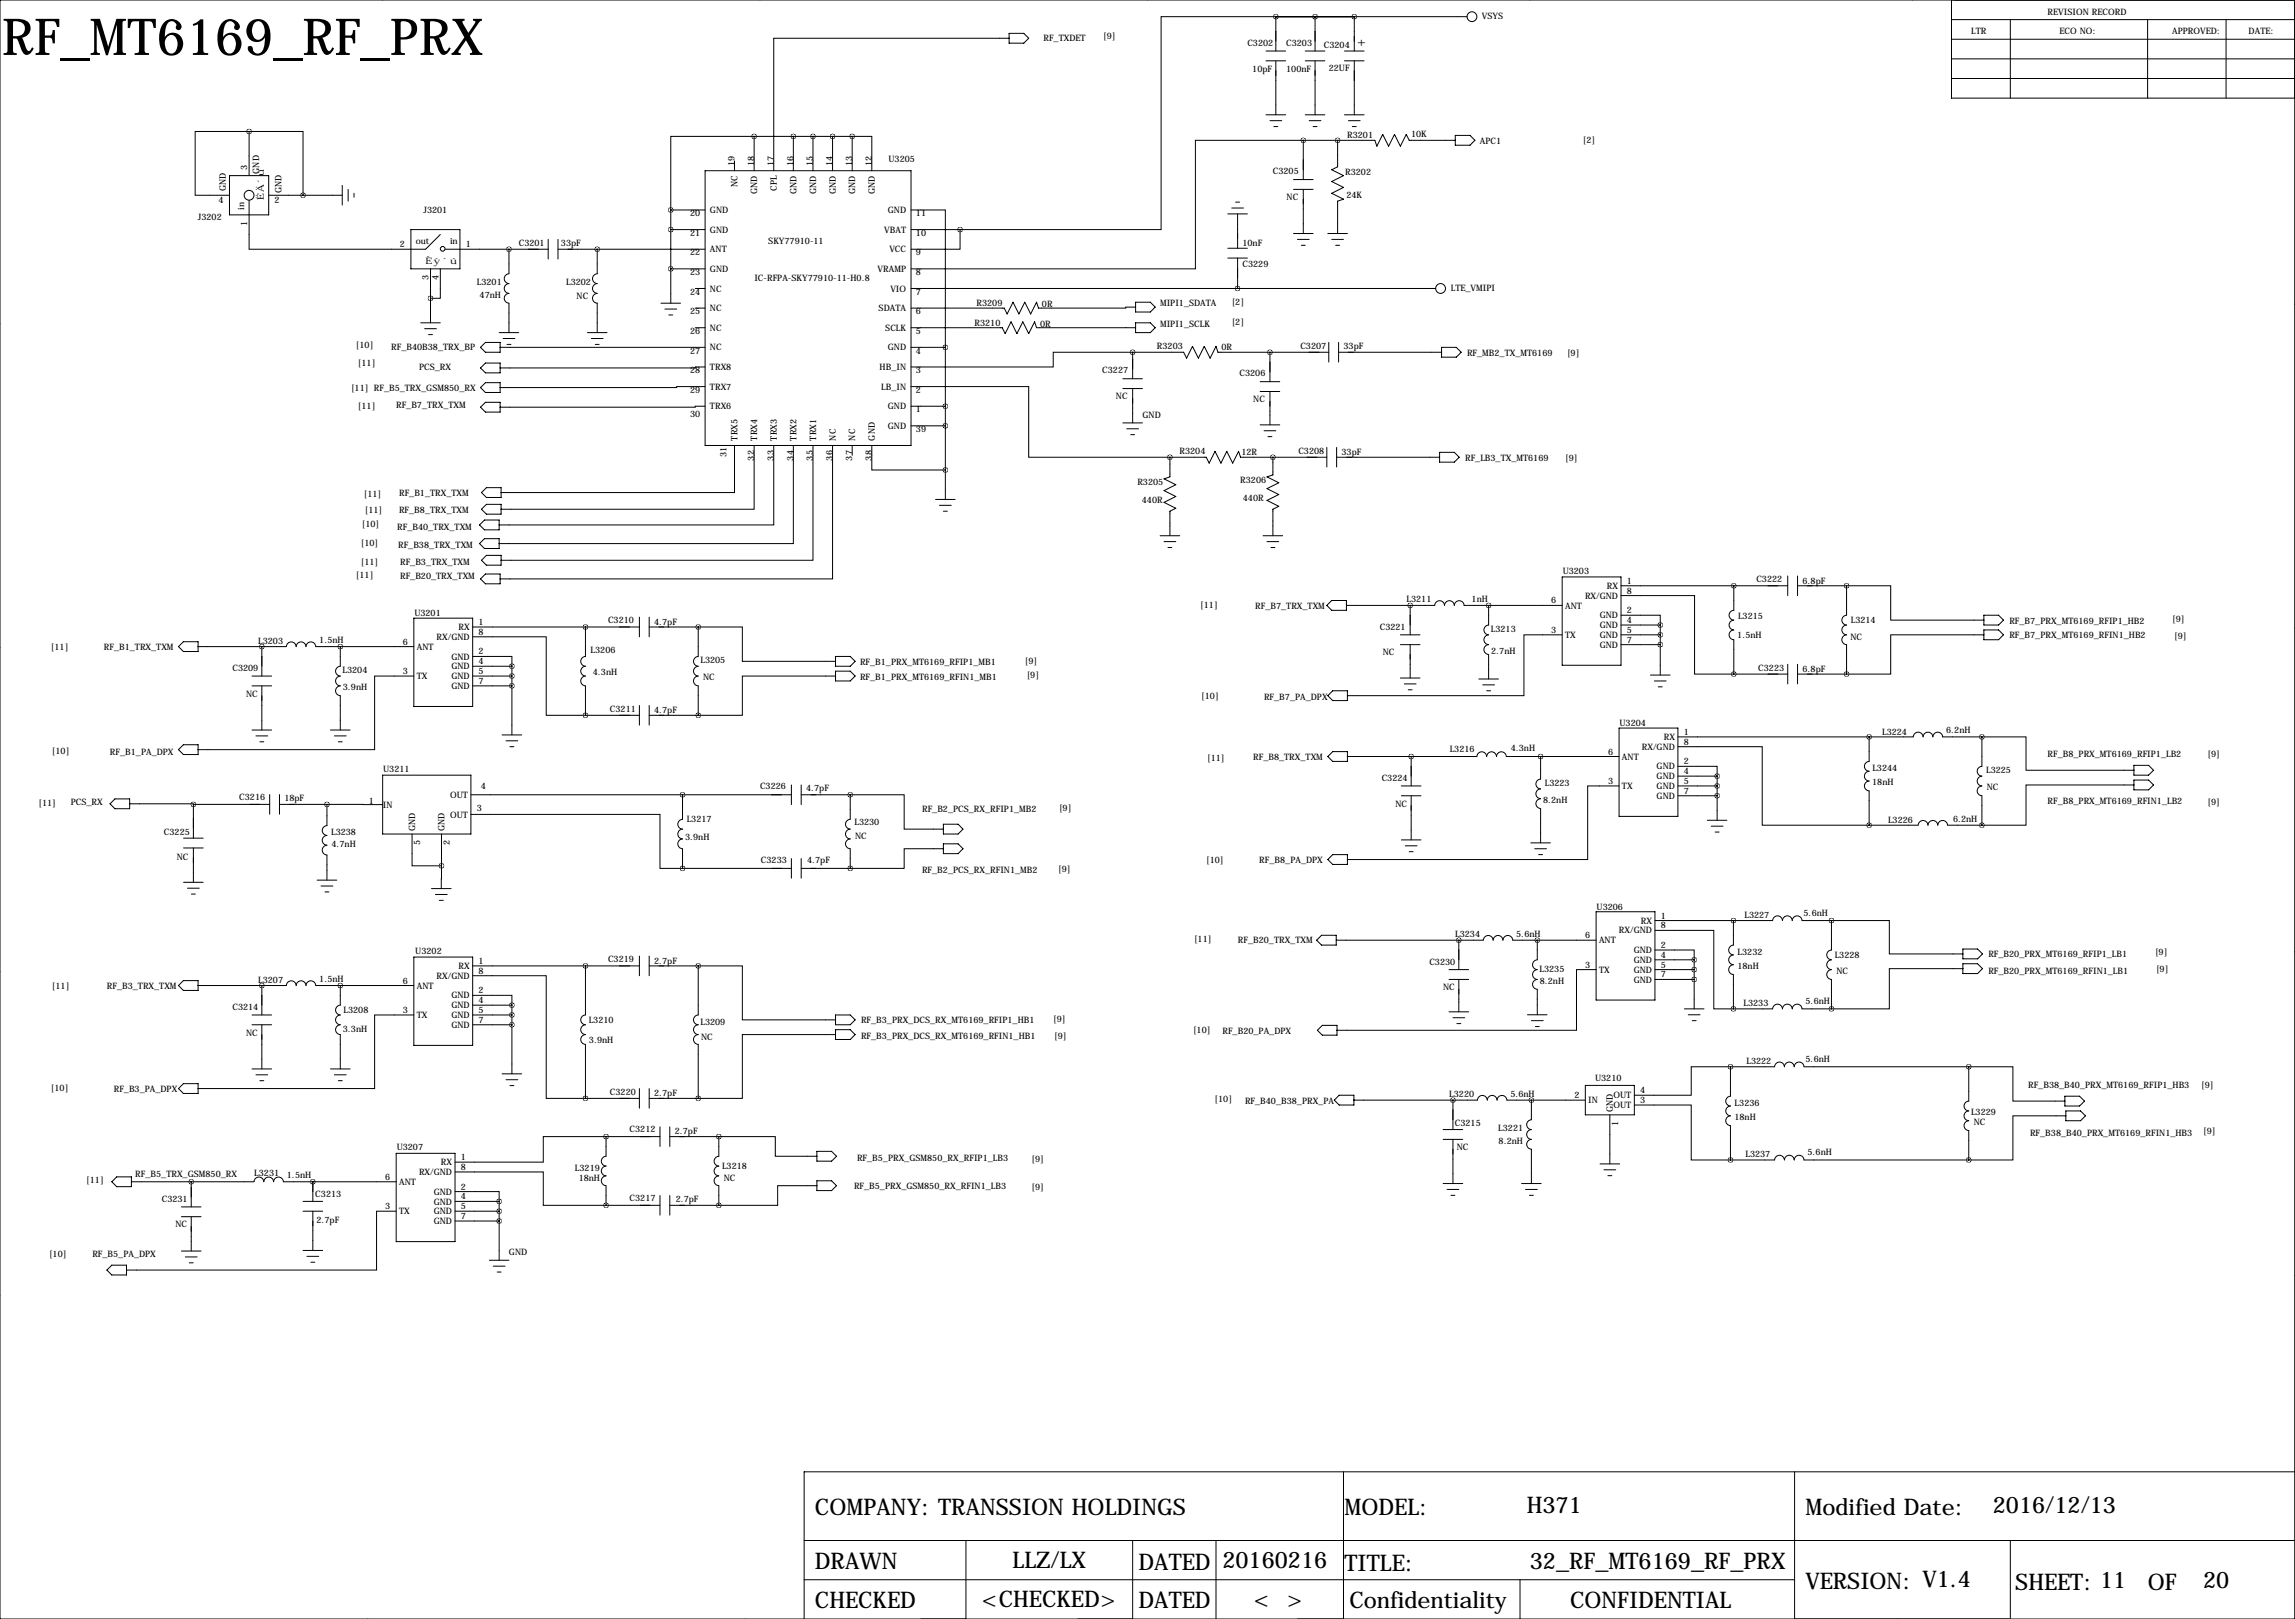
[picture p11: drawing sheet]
<svg xmlns="http://www.w3.org/2000/svg" width="594mm" height="419mm" viewBox="0 0 594 419" stroke-linecap="round" stroke-linejoin="round" font-family="sans-serif">
<defs><g id="words">
<text font-size="13.2" x=".5" y="14.2">RF_MT6169_RF_PRX</text>
<g font-size="5.9">
<text x="211.1" y="392.2">COMPANY: TRANSSION HOLDINGS</text>
<text x="348.2" y="392.2">MODEL:</text>
<text x="395.5" y="391.7">H371</text>
<text x="467.6" y="392.2">Modified Date:</text>
<text x="516.2" y="391.7">2016/12/13</text>
<text x="211.1" y="406.1">DRAWN</text>
<text x="262.3" y="405.9">LLZ/LX</text>
<text x="294.9" y="406.4">DATED</text>
<text x="316.6" y="405.9">20160216</text>
<text x="348.2" y="406.7">TITLE:</text>
<text x="396.2" y="406.1">32_RF_MT6169_RF_PRX</text>
<text x="467.6" y="411.2">VERSION: V1.4</text>
<text x="522" y="411.5">SHEET: 11</text>
<text x="556.3" y="411.5">OF</text>
<text x="570.6" y="411">20</text>
<text x="211.1" y="416.3">CHECKED</text>
<text x="254.3" y="416.1">&lt;CHECKED&gt;</text>
<text x="294.9" y="416.3">DATED</text>
<text x="324.8" y="416.1">&lt; &gt;</text>
<text x="349.5" y="416.3">Confidentiality</text>
<text x="406.7" y="416.3">CONFIDENTIAL</text>
</g>
<text font-size="3.3" x="351.5" y="11.9">+</text>
<g font-size="2.3">
<text x="383.8" y="4.9">VSYS</text>
<text x="530.4" y="3.8">REVISION RECORD</text>
<text x="270.3" y="10.7">RF_TXDET</text>
<text x="285.8" y="10">[9]</text>
<text x="510.5" y="8.9">LTR</text>
<text x="533.4" y="8.9">ECO NO:</text>
<text x="562.6" y="8.9">APPROVED:</text>
<text x="582.4" y="8.9">DATE:</text>
<text x="323.1" y="12">C3202</text>
<text x="333.1" y="12">C3203</text>
<text x="342.9" y="12.4">C3204</text>
<text x="324.4" y="18.5">10pF</text>
<text x="333.1" y="18.5">100nF</text>
<text x="344.2" y="18.4">22UF</text>
<text x="348.9" y="35.8">R3201</text>
<text x="365.5" y="35.4">10K</text>
<text x="230.1" y="42">U3205</text>
<text x="383.3" y="37.3">APC1</text>
<text x="410" y="36.9">[2]</text>
<text x="64" y="43.9" transform="rotate(-90 64 43.9)">3</text>
<text x="67.1" y="45" transform="rotate(-90 67.1 45)">GND</text>
<text x="190.2" y="42.9" transform="rotate(-90 190.2 42.9)">19</text>
<text x="195.3" y="42.9" transform="rotate(-90 195.3 42.9)">18</text>
<text x="200.4" y="42.9" transform="rotate(-90 200.4 42.9)">17</text>
<text x="205.5" y="42.9" transform="rotate(-90 205.5 42.9)">16</text>
<text x="210.6" y="42.9" transform="rotate(-90 210.6 42.9)">15</text>
<text x="215.6" y="42.9" transform="rotate(-90 215.6 42.9)">14</text>
<text x="220.7" y="42.9" transform="rotate(-90 220.7 42.9)">13</text>
<text x="225.8" y="42.9" transform="rotate(-90 225.8 42.9)">12</text>
<text x="329.7" y="45">C3205</text>
<text x="348.4" y="45.2">R3202</text>
<text x="56.6" y="52.7">4</text>
<text x="58.5" y="49.5" transform="rotate(-90 58.5 49.5)">GND</text>
<text x="68.3" y="51.8" transform="rotate(-90 68.3 51.8)">ËÄ´ú</text>
<text x="71.1" y="52.7">2</text>
<text x="72.9" y="50" transform="rotate(-90 72.9 50)">GND</text>
<text x="191.1" y="48.5" transform="rotate(-90 191.1 48.5)">NC</text>
<text x="196.1" y="50.2" transform="rotate(-90 196.1 50.2)">GND</text>
<text x="201.2" y="49.4" transform="rotate(-90 201.2 49.4)">CPL</text>
<text x="206.3" y="50.2" transform="rotate(-90 206.3 50.2)">GND</text>
<text x="211.4" y="50.2" transform="rotate(-90 211.4 50.2)">GND</text>
<text x="216.5" y="50.2" transform="rotate(-90 216.5 50.2)">GND</text>
<text x="221.5" y="50.2" transform="rotate(-90 221.5 50.2)">GND</text>
<text x="226.6" y="50.2" transform="rotate(-90 226.6 50.2)">GND</text>
<text x="333.2" y="51.8">NC</text>
<text x="348.7" y="51.1">24K</text>
<text x="51.3" y="57">J3202</text>
<text x="63.2" y="54.4" transform="rotate(-90 63.2 54.4)">in</text>
<text x="64" y="58.5" transform="rotate(-90 64 58.5)">1</text>
<text x="109.7" y="55.1">J3201</text>
<text x="178.7" y="56">20</text>
<text x="183.9" y="55.2">GND</text>
<text x="229.9" y="55.2">GND</text>
<text x="237.2" y="56">11</text>
<text x="103.6" y="64">2</text>
<text x="107.7" y="63.2">out</text>
<text x="116.6" y="63.2">in</text>
<text x="120.6" y="64">1</text>
<text x="134.4" y="63.6">C3201</text>
<text x="145.3" y="63.8">33pF</text>
<text x="178.7" y="61">21</text>
<text x="183.9" y="65.3">ANT</text>
<text x="183.9" y="60.2">GND</text>
<text x="199" y="63.1">SKY77910-11</text>
<text x="229" y="60.2">VBAT</text>
<text x="230.3" y="65.3">VCC</text>
<text x="237.2" y="61">10</text>
<text x="321.8" y="63.6">10nF</text>
<text x="110.2" y="68.3">Èý´ú</text>
<text x="178.7" y="66.1">22</text>
<text x="178.7" y="71.2">23</text>
<text x="183.9" y="70.4">GND</text>
<text x="227.3" y="70.4">VRAMP</text>
<text x="237.2" y="66.1">9</text>
<text x="237.2" y="71.2">8</text>
<text x="321.8" y="69.1">C3229</text>
<text x="111" y="72.4" transform="rotate(-90 111 72.4)">3</text>
<text x="113.5" y="72.4" transform="rotate(-90 113.5 72.4)">4</text>
<text x="123.5" y="73.7">L3201</text>
<text x="124.2" y="77.1">47nH</text>
<text x="146.6" y="73.7">L3202</text>
<text x="149.4" y="77.3">NC</text>
<text x="178.7" y="76.3">24</text>
<text x="183.9" y="75.5">NC</text>
<text x="195.4" y="72.7">IC-RFPA-SKY77910-11-H0.8</text>
<text x="230.6" y="75.5">VIO</text>
<text x="237.2" y="76.3">7</text>
<text x="375.8" y="75.3">LTE_VMIPI</text>
<text x="178.7" y="81.4">25</text>
<text x="183.9" y="80.6">NC</text>
<text x="227.6" y="80.6">SDATA</text>
<text x="237.2" y="81.4">6</text>
<text x="252.9" y="79.3">R3209</text>
<text x="269.9" y="79.5">0R</text>
<text x="300.5" y="79.2">MIPI1_SDATA</text>
<text x="319" y="78.8">[2]</text>
<text x="178.7" y="86.4">26</text>
<text x="183.9" y="85.6">NC</text>
<text x="229.3" y="85.6">SCLK</text>
<text x="237.2" y="86.4">5</text>
<text x="252.4" y="84.4">R3210</text>
<text x="269.4" y="84.6">0R</text>
<text x="300.5" y="84.6">MIPI1_SCLK</text>
<text x="319" y="84.2">[2]</text>
<text x="92.2" y="90">[10]</text>
<text x="92.7" y="94.8">[11]</text>
<text x="101.3" y="90.7">RF_B40B38_TRX_BP</text>
<text x="108.5" y="95.8">PCS_RX</text>
<text x="178.7" y="91.5">27</text>
<text x="183.9" y="95.8">TRX8</text>
<text x="183.9" y="90.7">NC</text>
<text x="227.8" y="95.8">HB_IN</text>
<text x="229.9" y="90.7">GND</text>
<text x="237.2" y="91.5">4</text>
<text x="299.7" y="90.3">R3203</text>
<text x="316.4" y="90.7">0R</text>
<text x="336.8" y="90.3">C3207</text>
<text x="348" y="90.4">33pF</text>
<text x="380" y="92.2">RF_MB2_TX_MT6169</text>
<text x="405.9" y="92">[9]</text>
<text x="90.9" y="101.2">[11] RF_B5_TRX_GSM850_RX</text>
<text x="178.7" y="96.6">28</text>
<text x="178.7" y="101.7">29</text>
<text x="183.9" y="100.9">TRX7</text>
<text x="228.2" y="100.9">LB_IN</text>
<text x="237.2" y="101.7">2</text>
<text x="237.2" y="96.6">3</text>
<text x="285.5" y="96.6">C3227</text>
<text x="321.1" y="97.4">C3206</text>
<text x="92.7" y="105.8">[11]</text>
<text x="102.6" y="105.5">RF_B7_TRX_TXM</text>
<text x="183.9" y="106">TRX6</text>
<text x="229.9" y="106">GND</text>
<text x="237.2" y="106.8">1</text>
<text x="289.1" y="103.4">NC</text>
<text x="324.6" y="104.1">NC</text>
<text x="178.7" y="108">30</text>
<text x="229.9" y="111">GND</text>
<text x="237.2" y="111.8">39</text>
<text x="295.9" y="108.2">GND</text>
<text x="188.2" y="118.2" transform="rotate(-90 188.2 118.2)">31</text>
<text x="191.1" y="114" transform="rotate(-90 191.1 114)">TRX5</text>
<text x="195.3" y="119.2" transform="rotate(-90 195.3 119.2)">32</text>
<text x="196.1" y="114" transform="rotate(-90 196.1 114)">TRX4</text>
<text x="200.4" y="119.2" transform="rotate(-90 200.4 119.2)">33</text>
<text x="201.2" y="114" transform="rotate(-90 201.2 114)">TRX3</text>
<text x="205.5" y="119.2" transform="rotate(-90 205.5 119.2)">34</text>
<text x="206.3" y="114" transform="rotate(-90 206.3 114)">TRX2</text>
<text x="210.6" y="119.2" transform="rotate(-90 210.6 119.2)">35</text>
<text x="211.4" y="114" transform="rotate(-90 211.4 114)">TRX1</text>
<text x="215.6" y="119.2" transform="rotate(-90 215.6 119.2)">36</text>
<text x="216.5" y="114" transform="rotate(-90 216.5 114)">NC</text>
<text x="220.7" y="119.2" transform="rotate(-90 220.7 119.2)">37</text>
<text x="221.5" y="114" transform="rotate(-90 221.5 114)">NC</text>
<text x="225.8" y="119.2" transform="rotate(-90 225.8 119.2)">38</text>
<text x="226.6" y="114" transform="rotate(-90 226.6 114)">GND</text>
<text x="305.5" y="117.4">R3204</text>
<text x="321.6" y="117.9">12R</text>
<text x="336.3" y="117.4">C3208</text>
<text x="347.5" y="117.9">33pF</text>
<text x="379.5" y="119.4">RF_LB3_TX_MT6169</text>
<text x="405.4" y="119.2">[9]</text>
<text x="294.6" y="125.6">R3205</text>
<text x="321.3" y="125.1">R3206</text>
<text x="94.2" y="128.6">[11]</text>
<text x="103.4" y="128.5">RF_B1_TRX_TXM</text>
<text x="295.7" y="130.3">440R</text>
<text x="321.9" y="129.8">440R</text>
<text x="93.7" y="136.5">[10]</text>
<text x="94.5" y="132.7">[11]</text>
<text x="102.9" y="137.2">RF_B40_TRX_TXM</text>
<text x="103.4" y="132.8">RF_B8_TRX_TXM</text>
<text x="93.5" y="141.3">[10]</text>
<text x="103.1" y="141.7">RF_B38_TRX_TXM</text>
<text x="92.2" y="149.7">[11]</text>
<text x="93.5" y="146.1">[11]</text>
<text x="103.6" y="146.3">RF_B3_TRX_TXM</text>
<text x="103.6" y="149.9">RF_B20_TRX_TXM</text>
<text x="404.8" y="148.6">U3203</text>
<text x="364.3" y="156">L3211</text>
<text x="381.2" y="155.8">1nH</text>
<text x="410.5" y="155">RX/GND</text>
<text x="416.2" y="152.4">RX</text>
<text x="421.4" y="151.1">1</text>
<text x="421.4" y="153.7">8</text>
<text x="454.9" y="150.7">C3222</text>
<text x="466.9" y="151.1">6.8pF</text>
<text x="107.3" y="159.5">U3201</text>
<text x="124" y="161.8">1</text>
<text x="157.5" y="161.4">C3210</text>
<text x="169.4" y="161.8">4.7pF</text>
<text x="310.9" y="157.3">[11]</text>
<text x="325.1" y="157.7">RF_B7_TRX_TXM</text>
<text x="401.8" y="156.2">6</text>
<text x="405.4" y="157.5">ANT</text>
<text x="414.4" y="160.1">GND</text>
<text x="421.4" y="158.8">2</text>
<text x="421.4" y="161.3">4</text>
<text x="450.2" y="160.3">L3215</text>
<text x="479.4" y="161.3">L3214</text>
<text x="520.4" y="161.5">RF_B7_PRX_MT6169_RFIP1_HB2</text>
<text x="562.6" y="161.1">[9]</text>
<text x="66.9" y="166.6">L3203</text>
<text x="82.7" y="166.5">1.5nH</text>
<text x="104.3" y="166.9">6</text>
<text x="113.1" y="165.7">RX/GND</text>
<text x="118.8" y="163.1">RX</text>
<text x="124" y="164.3">8</text>
<text x="357.4" y="163.2">C3221</text>
<text x="386.2" y="163.6">L3213</text>
<text x="401.8" y="163.8">3</text>
<text x="405.4" y="165.1">TX</text>
<text x="414.4" y="162.6">GND</text>
<text x="414.4" y="165.1">GND</text>
<text x="414.4" y="167.7">GND</text>
<text x="421.4" y="163.8">5</text>
<text x="421.4" y="166.4">7</text>
<text x="450" y="165.2">1.5nH</text>
<text x="479.3" y="165.7">NC</text>
<text x="520.4" y="165.1">RF_B7_PRX_MT6169_RFIN1_HB2</text>
<text x="563.1" y="165.4">[9]</text>
<text x="13.2" y="168.2">[11]</text>
<text x="26.9" y="168.1">RF_B1_TRX_TXM</text>
<text x="60.2" y="173.8">C3209</text>
<text x="107.9" y="168.2">ANT</text>
<text x="116.9" y="170.7">GND</text>
<text x="116.9" y="173.3">GND</text>
<text x="124" y="169.4">2</text>
<text x="124" y="172">4</text>
<text x="153" y="169.2">L3206</text>
<text x="181.4" y="171.7">L3205</text>
<text x="222.8" y="172.2">RF_B1_PRX_MT6169_RFIP1_MB1</text>
<text x="265.4" y="171.8">[9]</text>
<text x="358.1" y="169.7">NC</text>
<text x="386.2" y="169.3">2.7nH</text>
<text x="455.4" y="173.6">C3223</text>
<text x="466.9" y="174">6.8pF</text>
<text x="88.7" y="174.2">L3204</text>
<text x="88.8" y="178.7">3.9nH</text>
<text x="104.3" y="174.5">3</text>
<text x="107.9" y="175.8">TX</text>
<text x="116.9" y="175.8">GND</text>
<text x="116.9" y="178.4">GND</text>
<text x="124" y="174.5">5</text>
<text x="124" y="177">7</text>
<text x="153.6" y="174.8">4.3nH</text>
<text x="182.1" y="176.1">NC</text>
<text x="222.8" y="176">RF_B1_PRX_MT6169_RFIN1_MB1</text>
<text x="265.9" y="175.6">[9]</text>
<text x="63.8" y="180.3">NC</text>
<text x="158" y="184.2">C3211</text>
<text x="169.4" y="184.7">4.7pF</text>
<text x="311.2" y="180.9">[10]</text>
<text x="327.4" y="181.1">RF_B7_PA_DPX</text>
<text x="419.5" y="188">U3204</text>
<text x="430.9" y="191.6">RX</text>
<text x="436.1" y="190.2">1</text>
<text x="487.5" y="190.2">L3224</text>
<text x="504.1" y="189.8">6.2nH</text>
<text x="13.5" y="195.2">[10]</text>
<text x="28.5" y="195.3">RF_B1_PA_DPX</text>
<text x="312.7" y="196.9">[11]</text>
<text x="324.6" y="196.8">RF_B8_TRX_TXM</text>
<text x="375.5" y="194.6">L3216</text>
<text x="391.3" y="194.4">4.3nH</text>
<text x="416.5" y="195.3">6</text>
<text x="420.1" y="196.6">ANT</text>
<text x="425.3" y="194.1">RX/GND</text>
<text x="436.1" y="192.8">8</text>
<text x="436.1" y="197.9">2</text>
<text x="530.4" y="196.1">RF_B8_PRX_MT6169_RFIP1_LB2</text>
<text x="571.8" y="195.9">[9]</text>
<text x="99.2" y="199.9">U3211</text>
<text x="357.9" y="202.3">C3224</text>
<text x="400.1" y="203.5">L3223</text>
<text x="416.5" y="202.9">3</text>
<text x="429.1" y="199.2">GND</text>
<text x="429.1" y="201.7">GND</text>
<text x="436.1" y="200.4">4</text>
<text x="436.1" y="202.9">5</text>
<text x="484.9" y="203.3">18nH</text>
<text x="485" y="199.6">L3244</text>
<text x="514.4" y="200.2">L3225</text>
<text x="10" y="208.7">[11]</text>
<text x="18.3" y="208.4">PCS_RX</text>
<text x="62" y="207">C3216</text>
<text x="73.7" y="207.5">18pF</text>
<text x="95.5" y="208">1</text>
<text x="99.1" y="209.1">IN</text>
<text x="116.6" y="206.5">OUT</text>
<text x="124.5" y="204.2">4</text>
<text x="196.9" y="204.3">C3226</text>
<text x="208.8" y="204.7">4.7pF</text>
<text x="274.3" y="209.9">[9]</text>
<text x="361.4" y="208.8">NC</text>
<text x="399.7" y="207.9">8.2nH</text>
<text x="420.1" y="204.3">TX</text>
<text x="429.1" y="204.3">GND</text>
<text x="429.1" y="206.8">GND</text>
<text x="436.1" y="205.5">7</text>
<text x="514.6" y="204.6">NC</text>
<text x="530.4" y="208">RF_B8_PRX_MT6169_RFIN1_LB2</text>
<text x="571.8" y="208.4">[9]</text>
<text x="107.5" y="215.1" transform="rotate(-90 107.5 215.1)">GND</text>
<text x="115.2" y="215.1" transform="rotate(-90 115.2 215.1)">GND</text>
<text x="116.6" y="211.6">OUT</text>
<text x="123.5" y="210.1">3</text>
<text x="177.9" y="212.9">L3217</text>
<text x="221.3" y="213.6">L3230</text>
<text x="238.8" y="210.1">RF_B2_PCS_RX_RFIP1_MB2</text>
<text x="489" y="213.1">L3226</text>
<text x="505.9" y="212.7">6.2nH</text>
<text x="42.5" y="216">C3225</text>
<text x="85.8" y="216.3">L3238</text>
<text x="85.8" y="219.1">4.7nH</text>
<text x="108.9" y="218.7" transform="rotate(-90 108.9 218.7)">5</text>
<text x="116.5" y="218.7" transform="rotate(-90 116.5 218.7)">2</text>
<text x="177.4" y="217.5">3.9nH</text>
<text x="221.5" y="217.3">NC</text>
<text x="45.8" y="222.6">NC</text>
<text x="197.1" y="223.4">C3233</text>
<text x="209" y="223.5">4.7pF</text>
<text x="238.8" y="225.9">RF_B2_PCS_RX_RFIN1_MB2</text>
<text x="274.1" y="225.6">[9]</text>
<text x="312.4" y="223.4">[10]</text>
<text x="326.2" y="223.5">RF_B8_PA_DPX</text>
<text x="413.5" y="235.5">U3206</text>
<text x="425" y="239.1">RX</text>
<text x="430.2" y="237.8">1</text>
<text x="451.8" y="237.5">L3227</text>
<text x="467.1" y="237.1">5.6nH</text>
<text x="309.3" y="244">[11]</text>
<text x="320.6" y="244.1">RF_B20_TRX_TXM</text>
<text x="376.9" y="242.6">L3234</text>
<text x="392.7" y="242.5">5.6nH</text>
<text x="410.6" y="242.9">6</text>
<text x="414.2" y="244.2">ANT</text>
<text x="419.3" y="241.6">RX/GND</text>
<text x="430.2" y="240.3">8</text>
<text x="430.2" y="245.4">2</text>
<text x="107.6" y="247">U3202</text>
<text x="118.8" y="250.8">RX</text>
<text x="124" y="249.5">1</text>
<text x="157.5" y="249.1">C3219</text>
<text x="169.4" y="249.5">2.7pF</text>
<text x="370.2" y="249.8">C3230</text>
<text x="398.8" y="251.5">L3235</text>
<text x="410.6" y="250.5">3</text>
<text x="414.2" y="251.8">TX</text>
<text x="423.1" y="246.7">GND</text>
<text x="423.1" y="249.3">GND</text>
<text x="423.1" y="251.8">GND</text>
<text x="430.2" y="248">4</text>
<text x="430.2" y="250.5">5</text>
<text x="450" y="250.8">18nH</text>
<text x="450.1" y="247.2">L3232</text>
<text x="475.2" y="248">L3228</text>
<text x="515" y="247.7">RF_B20_PRX_MT6169_RFIP1_LB1</text>
<text x="558.2" y="247.3">[9]</text>
<text x="558.4" y="251.6">[9]</text>
<text x="13.5" y="256">[11]</text>
<text x="27.7" y="256.1">RF_B3_TRX_TXM</text>
<text x="66.9" y="254.4">L3207</text>
<text x="82.7" y="254.2">1.5nH</text>
<text x="104.3" y="254.6">6</text>
<text x="107.9" y="255.9">ANT</text>
<text x="113.1" y="253.4">RX/GND</text>
<text x="124" y="252.1">8</text>
<text x="124" y="257.1">2</text>
<text x="373.8" y="256.3">NC</text>
<text x="398.8" y="254.6">8.2nH</text>
<text x="423.1" y="254.3">GND</text>
<text x="430.2" y="253">7</text>
<text x="475.6" y="252.1">NC</text>
<text x="515" y="252">RF_B20_PRX_MT6169_RFIN1_LB1</text>
<text x="60.2" y="261.6">C3214</text>
<text x="89" y="262.2">L3208</text>
<text x="104.3" y="262.2">3</text>
<text x="107.9" y="263.5">TX</text>
<text x="116.9" y="258.5">GND</text>
<text x="116.9" y="261">GND</text>
<text x="116.9" y="263.5">GND</text>
<text x="124" y="259.7">4</text>
<text x="124" y="262.2">5</text>
<text x="451.6" y="260.4">L3233</text>
<text x="467.7" y="260">5.6nH</text>
<text x="63.8" y="268.1">NC</text>
<text x="88.8" y="267.1">3.3nH</text>
<text x="116.9" y="266.1">GND</text>
<text x="124" y="264.8">7</text>
<text x="152.5" y="264.8">L3210</text>
<text x="152.5" y="269.9">3.9nH</text>
<text x="181.4" y="265.3">L3209</text>
<text x="181.6" y="269.2">NC</text>
<text x="223" y="264.8">RF_B3_PRX_DCS_RX_MT6169_RFIP1_HB1</text>
<text x="223" y="268.8">RF_B3_PRX_DCS_RX_MT6169_RFIN1_HB1</text>
<text x="272.8" y="264.6">[9]</text>
<text x="273.1" y="268.9">[9]</text>
<text x="309" y="267.3">[10]</text>
<text x="316.6" y="267.8">RF_B20_PA_DPX</text>
<text x="452.3" y="275.4">L3222</text>
<text x="467.7" y="275">5.6nH</text>
<text x="413.2" y="279.7">U3210</text>
<text x="525.3" y="281.7">RF_B38_B40_PRX_MT6169_RFIP1_HB3</text>
<text x="570.1" y="281.6">[9]</text>
<text x="13.2" y="282.4">[10]</text>
<text x="29.5" y="282.8">RF_B3_PA_DPX</text>
<text x="158" y="283.4">C3220</text>
<text x="169.4" y="283.8">2.7pF</text>
<text x="314.6" y="285.4">[10]</text>
<text x="322.5" y="285.8">RF_B40_B38_PRX_PA</text>
<text x="375.4" y="284">L3220</text>
<text x="391.2" y="283.9">5.6nH</text>
<text x="407.8" y="284.3">2</text>
<text x="411.4" y="285.6">IN</text>
<text x="417.8" y="287.8" transform="rotate(-90 417.8 287.8)">GND</text>
<text x="417.9" y="286.9">OUT</text>
<text x="417.9" y="284.3">OUT</text>
<text x="424.8" y="285.5">3</text>
<text x="424.8" y="283">4</text>
<text x="449.3" y="286.3">L3236</text>
<text x="163.1" y="293.1">C3212</text>
<text x="174.8" y="293.5">2.7pF</text>
<text x="376.8" y="291.5">C3215</text>
<text x="388.1" y="292.7">L3221</text>
<text x="419.1" y="291.4" transform="rotate(-90 419.1 291.4)">1</text>
<text x="449.3" y="290">18nH</text>
<text x="510.5" y="288.6">L3229</text>
<text x="511.2" y="291.2">NC</text>
<text x="570.6" y="293.5">[9]</text>
<text x="102.7" y="297.8">U3207</text>
<text x="377.3" y="297.7">NC</text>
<text x="388.1" y="296">8.2nH</text>
<text x="452.1" y="299.5">L3237</text>
<text x="468.2" y="299.1">5.6nH</text>
<text x="525.8" y="294.2">RF_B38_B40_PRX_MT6169_RFIN1_HB3</text>
<text x="35.1" y="304.7">RF_B5_TRX_GSM850_RX</text>
<text x="65.9" y="304.4">L3231</text>
<text x="74.3" y="305">1.5nH</text>
<text x="99.8" y="305.4">6</text>
<text x="108.5" y="304.2">RX/GND</text>
<text x="114.2" y="301.6">RX</text>
<text x="119.4" y="300.3">1</text>
<text x="119.4" y="302.9">8</text>
<text x="148.9" y="303.1">L3219</text>
<text x="149.9" y="305.8">18nH</text>
<text x="187" y="302.6">L3218</text>
<text x="187.5" y="305.8">NC</text>
<text x="222" y="300.4">RF_B5_PRX_GSM850_RX_RFIP1_LB3</text>
<text x="267.2" y="300.7">[9]</text>
<text x="22.4" y="306.3">[11]</text>
<text x="41.9" y="311.2">C3231</text>
<text x="81.7" y="309.8">C3213</text>
<text x="103.4" y="306.7">ANT</text>
<text x="112.3" y="309.3">GND</text>
<text x="112.3" y="311.8">GND</text>
<text x="119.4" y="307.9">2</text>
<text x="119.4" y="310.5">4</text>
<text x="163.1" y="310.8">C3217</text>
<text x="175" y="311.3">2.7pF</text>
<text x="221.2" y="307.8">RF_B5_PRX_GSM850_RX_RFIN1_LB3</text>
<text x="267.2" y="308">[9]</text>
<text x="45.5" y="317.8">NC</text>
<text x="82" y="316.6">2.7pF</text>
<text x="99.8" y="313">3</text>
<text x="103.4" y="314.3">TX</text>
<text x="112.3" y="314.3">GND</text>
<text x="112.3" y="316.9">GND</text>
<text x="119.4" y="313">5</text>
<text x="119.4" y="315.6">7</text>
<text x="12.7" y="325.5">[10]</text>
<text x="23.9" y="325.5">RF_B5_PA_DPX</text>
<text x="131.8" y="325">GND</text>
</g>
</g></defs>
<g fill="none" stroke="#000" stroke-width=".26">
<path d="M99.1 -.1v.1M196.8 -.1v.1M297.2 -.1v.1M396.2 -.1v.1M495.3 -.1v.1M0 0h594.4v419.1h-594.4zM261.4 9.9h-61v34.3M261.4 8.6h3.8l1.2 1.3-1.2 1.3h-3.8zM327.9 15.7h5.1M327.9 13.2h5.1M330.5 15.7v14M338.1 15.7h5.1"/>
<path d="M338.1 13.2h5.1M340.6 4.3v8.9M340.6 15.7v14M348.2 15.7h5.1M348.2 13.2h5.1M350.8 13.2v-8.9h-50.1v55.1h-52M350.8 15.7v14M380 4.3h-49.5v8.9M505.5 5.1h88.9M505.5 10.2h88.9M505.5 0v25.4h88.9M505.5 15.2h88.9"/>
<path d="M520.7 5.1v20.3M556.3 5.1v20.3M576.6 5.1v20.3M64.5 34h-14v16.5h8.9M64.5 34h14v16.5M64.5 34v11.5M195.3 35.3h-21.6v19.1M195.3 35.3v8.9M195.3 35.3h25.4M205.5 35.3v8.9M210.6 35.3v8.9M215.6 35.3v8.9"/>
<path d="M220.7 35.3h5.1v8.9M220.7 35.3v8.9M327.9 29.7h5.1M328.9 31.2h3.1M329.9 32.8h1.1M337.6 36.3h-28v33.3h-73.6M337.6 36.3h18.5l.5 1.5 1.5-3 1.6 3 1.5-3 1.5 3 1.5-3 .8 1.5h11.9M337.6 36.3v10.2M338.1 29.7h5.1M339.1 31.2h3M340.1 32.8h1M346.5 36.3v6.9l-1.6 .7 3.1 1.6-3.1 1.5 3.1 1.5-3.1 1.5 3.1 1.6-1.5 .5v8.4"/>
<path d="M348.2 29.7h5.1M349.2 31.2h3.1M350.3 32.8h1M376.9 35.1h3.8l1.3 1.2-1.3 1.3h-3.8zM505.5 20.3h88.9M59.4 45.5h10.2v10.1h-10.2zM64.5 51.8v12.7h45.7l3.8-3.8M69.6 50.5h19M88.6 48v5.1M90.2 49v3.1M91.7 50v1.1M106.4 59.4h12.7v10.2h-12.7z"/>
<path d="M173.7 59.4h8.9M173.7 54.4h8.9M173.7 54.4v24.1M182.6 44.2h53.4v71.1h-53.4zM190.2 41.7v2.5M236 54.4h8.9v35.5M236 59.4h12.7M248.7 59.4v5.1h-12.7M318 55.4h5.1M319 53.8h3.1M320 52.3h1.1M320.5 55.4v8.9"/>
<path d="M335 49h5.1M335 46.5h5.1M337.6 49v11.5M111.5 69.6v14M114 69.6v7.6h-2.5M115.3 64.5h26.7M131.8 64.5v6.4a1.27 1.27 0 0 0-1.2 1.2 1.27 1.27 0 0 0 1.2 1.3 1.27 1.27 0 0 0-1.2 1.3 1.27 1.27 0 0 0 1.2 1.2 1.27 1.27 0 0 0-1.2 1.3 1.27 1.27 0 0 0 1.2 1.3v7.6M142 62v5.1M144.5 64.5h38.1M144.5 62v5.1M154.7 64.5v6.4a1.27 1.27 0 0 0-1.2 1.2 1.27 1.27 0 0 0 1.2 1.3 1.27 1.27 0 0 0-1.2 1.3 1.27 1.27 0 0 0 1.2 1.2 1.27 1.27 0 0 0-1.2 1.3 1.27 1.27 0 0 0 1.2 1.3v7.6M171.2 78.5h5.1"/>
<path d="M173.7 69.6h8.9M180.1 74.7h2.5M180.1 79.8h2.5M236 74.7h135.9M294.1 79.5h-2.5v.3h-22.6l-.5-1.6-1.5 3.1-1.6-3.1-1.5 3.1-1.5-3.1-1.5 3.1-.8-1.5h-24.1M294.1 78.2h3.8l1.3 1.3-1.3 1.3h-3.8zM318 64.3h5.1M318 66.8h5.1M320.5 66.8v7.9M335 60.5h5.1M336 62h3.1M337.1 63.5h1"/>
<path d="M343.9 60.5h5.1M344.9 62h3.1M345.9 63.5h1.1M594.4 78.7h.1M0 83.8h.1M109 83.6h5M110 85.1h3M111 86.6h1M124.5 89.9l1.2-1.3h3.8v2.6h-3.8zM124.5 95.2l1.2-1.2h3.8v2.5h-3.8zM125.7 99.1h3.8v2.5h-3.8l-1.2-1.3zM129.3 86.1h5.1"/>
<path d="M129.5 89.9h53.1M130.3 87.6h3M131.3 89.2h1M152.1 86.1h5.1M153.2 87.6h3M154.2 89.2h1M172.2 80h3.1M173.2 81.5h1M180.1 84.8h2.5M182.6 95h-2.5v.2h-50.6M236 89.9h8.9M236 84.8h23.6l.7 1.6 1.6-3.1 1.5 3.1 1.5-3.1 1.5 3.1 1.6-3.1 .5 1.5h25.6"/>
<path d="M244.9 89.9v39.4M290.8 98h5.1M293.4 91.2h-20.6v3.8h-36.8M293.4 91.2v6.8M293.4 91.2h13.2l.7 1.5 1.6-3 1.5 3 1.5-3 1.5 3 1.6-3 .5 1.5h28.7M294.1 83.6h3.8l1.3 1.2-1.3 1.3h-3.8zM326.4 98.8h5.1M328.9 91.2v7.6M344.2 88.6v5.1M346.7 91.2h26.7M346.7 88.6v5.1M373.4 89.9h3.8l1.3 1.3-1.3 1.3h-3.8z"/>
<path d="M124.5 105.4l1.2-1.3h3.8v2.6h-3.8zM182.6 100.1h-7.3v.2h-45.8M182.6 105.2h-2.5v.2h-50.6M190.2 115.3v12.2h-60.4M195.3 115.3v16.5h-65.5M200.4 115.3v20.6h-71.1M205.5 115.3v25.4h-76.2M210.6 115.3v29.7h-80.8M215.6 115.3v34.6h-86.1M220.7 115.3v2.6M225.8 115.3v6.4h19.1M236 100.1h30.4v18.3h36.6"/>
<path d="M236 110.2h8.9M236 105.2h8.9M290.8 100.6h5.1M290.8 109.5h5.1M291.8 111h3.1M292.9 112.5h1M293.4 100.6v8.9M303 118.4h9.4l.8 1.5 1.5-3.1 1.5 3.1 1.6-3.1 1.5 3.1 1.5-3.1 .5 1.6h22.4M303 118.4v5l-1.5 .6 3 1.5-3 1.5 3 1.5-3 1.5 3 1.6-1.5 .7v6.4M326.4 101.3h5.1M326.4 110h5.1M327.4 111.5h3.1"/>
<path d="M328.4 113h1M328.9 101.3v8.7M329.7 118.4v4.5l-1.5 .5 3 1.6-3 1.5 3 1.5-3 1.5 3 1.6-1.5 .7v6.9M343.7 115.8v5.1M346.2 118.4h26.7M346.2 115.8v5.1M372.9 117.1h3.8l1.3 1.3-1.3 1.2h-3.8zM124.7 127.5l1.3-1.3h3.8v2.6h-3.8zM124.7 131.8l1.3-1.2h3.8v2.5h-3.8zM125.5 134.6h3.8v2.6h-3.8l-1.3-1.3zM242.3 129.3h5.1M243.3 130.8h3.1"/>
<path d="M244.3 132.3h1.1M300.5 138.7h5.1M327.2 138.7h5M124.2 140.7l1.3-1.3h3.8v2.6h-3.8zM124.5 149.9l1.2-1.3h3.8v2.5h-3.8zM124.7 145l1.3-1.2h3.8v2.5h-3.8zM165.6 159.8v5M168.1 159.8v5M301.5 140.2h3M302.5 141.7h1M328.2 140.2h3M329.2 141.7h1"/>
<path d="M343.7 156.7l1.2-1.3h3.8v2.6h-3.8zM348.7 156.7h22.9a1.27 1.27 0 0 1 1.3-1.2 1.27 1.27 0 0 1 1.2 1.2 1.27 1.27 0 0 1 1.3-1.2 1.27 1.27 0 0 1 1.3 1.2 1.27 1.27 0 0 1 1.3-1.2 1.27 1.27 0 0 1 1.2 1.2h25.4M365.3 156.7v7.6M385.6 156.7v5.1a1.27 1.27 0 0 0-1.2 1.3 1.27 1.27 0 0 0 1.2 1.2M404.6 149.4h15.3v22.8h-15.3zM419.9 159.3h10.1v2.5M419.9 154.2h19v20.3h10.2M419.9 151.6h43.1M449.1 151.6v6.4a1.27 1.27 0 0 0-1.2 1.3 1.27 1.27 0 0 0 1.2 1.2 1.27 1.27 0 0 0-1.2 1.3 1.27 1.27 0 0 0 1.2 1.3 1.27 1.27 0 0 0-1.2 1.2 1.27 1.27 0 0 0 1.2 1.3v8.9M463 149.1v5.1M465.6 151.6h12.7M465.6 149.1v5.1"/>
<path d="M478.3 151.6v7.7a1.27 1.27 0 0 0-1.2 1.2 1.27 1.27 0 0 0 1.2 1.3 1.27 1.27 0 0 0-1.2 1.3 1.27 1.27 0 0 0 1.2 1.2 1.27 1.27 0 0 0-1.2 1.3 1.27 1.27 0 0 0 1.2 1.3v7.6M478.3 151.6h11.4v8.9h24.1M513.8 159.3h3.9l1.2 1.2-1.2 1.3h-3.9zM0 167.6h.1M46.2 167.4l1.3-1.3h3.8v2.6h-3.8zM51.3 167.4h22.9a1.27 1.27 0 0 1 1.2-1.2 1.27 1.27 0 0 1 1.3 1.2 1.27 1.27 0 0 1 1.3-1.2 1.27 1.27 0 0 1 1.2 1.2 1.27 1.27 0 0 1 1.3-1.2 1.27 1.27 0 0 1 1.3 1.2h25.4M65.3 175h5.1M65.3 177.5h5.1M67.8 167.4v7.6M67.8 177.5v11.5M88.1 167.4v5.1a1.27 1.27 0 0 0-1.2 1.2 1.27 1.27 0 0 0 1.2 1.3 1.27 1.27 0 0 0-1.2 1.3 1.27 1.27 0 0 0 1.2 1.2 1.27 1.27 0 0 0-1.2 1.3 1.27 1.27 0 0 0 1.2 1.3v8.9M107.2 175h-10.2v19.1h-45.7"/>
<path d="M107.2 160h15.2v22.9h-15.2zM122.4 169.9h10.2v2.6M122.4 164.8h19.1v20.4h10.1M122.4 175h10.2M122.4 162.3h43.2M122.4 172.5h10.2M122.4 177.5h10.2M132.6 172.5v17.7M151.6 162.3v7.6a1.27 1.27 0 0 0-1.2 1.3 1.27 1.27 0 0 0 1.2 1.3 1.27 1.27 0 0 0-1.2 1.2 1.27 1.27 0 0 0 1.2 1.3 1.27 1.27 0 0 0-1.2 1.3 1.27 1.27 0 0 0 1.2 1.2v7.7M168.1 162.3h12.7M180.8 162.3v7.6a1.27 1.27 0 0 0-1.2 1.3 1.27 1.27 0 0 0 1.2 1.3 1.27 1.27 0 0 0-1.2 1.2 1.27 1.27 0 0 0 1.2 1.3 1.27 1.27 0 0 0-1.2 1.3 1.27 1.27 0 0 0 1.2 1.2v7.7M180.8 162.3h11.5v8.9h24.1"/>
<path d="M216.4 175h-24.1v10.2h-11.5M216.4 169.9h3.8l1.3 1.3-1.3 1.3h-3.8zM216.4 173.7h3.8l1.3 1.3-1.3 1.3h-3.8zM345.2 178.8h3.8v2.6h-3.8l-1.3-1.3zM362.7 164.3h5.1M362.7 166.9h5.1M362.7 175.5h5.1M363.7 177h3.1M364.7 178.6h1.1M365.3 166.9v8.6M383 175.8h5.1M384 177.3h3.1"/>
<path d="M385.1 178.8h1M385.6 164.3a1.27 1.27 0 0 0-1.2 1.3 1.27 1.27 0 0 0 1.2 1.3M385.6 166.9a1.27 1.27 0 0 0-1.2 1.2 1.27 1.27 0 0 0 1.2 1.3M385.6 169.4v6.4M404.6 164.3h-9.9v15.8h-45.7M419.9 164.3h10.1M419.9 161.8h10.1M419.9 166.9h10.1M427.5 174.8h5.1M428.5 176.3h3M429.5 177.8h1M430 161.8v13"/>
<path d="M449.1 174.5h13.9M463 172v5M465.6 172v5M465.6 174.5h12.7M513.8 164.3h-24.1v10.2h-11.4M513.8 163.1h3.9l1.2 1.2-1.2 1.3h-3.9zM594.4 162.6h.1M47.5 192.8h3.8v2.5h-3.8l-1.3-1.2zM65.3 189h5.1M66.3 190.5h3M67.3 192h1M85.6 189h5.1"/>
<path d="M86.6 190.5h3.1M87.6 192h1M130 190.2h5.1M131.1 191.8h3M132.1 193.3h1M151.6 185.2h14M165.6 182.6v5.1M168.1 182.6v5.1M168.1 185.2h12.7M343.9 195.8l1.3-1.2h3.8v2.5h-3.8zM349 195.8h33.5a1.27 1.27 0 0 1 1.3-1.2 1.27 1.27 0 0 1 1.3 1.2 1.27 1.27 0 0 1 1.2-1.2 1.27 1.27 0 0 1 1.3 1.2 1.27 1.27 0 0 1 1.3-1.2 1.27 1.27 0 0 1 1.2 1.2h29.3M365.5 195.8v7.7"/>
<path d="M399 195.8v5.9a1.27 1.27 0 0 0-1.2 1.2 1.27 1.27 0 0 0 1.2 1.3 1.27 1.27 0 0 0-1.2 1.3 1.27 1.27 0 0 0 1.2 1.3 1.27 1.27 0 0 0-1.2 1.2 1.27 1.27 0 0 0 1.2 1.3v8.9M419.4 188.5h15.2v22.8h-15.2zM434.6 190.8l61-.1a1.27 1.27 0 0 1 1.2-1.2 1.27 1.27 0 0 1 1.3 1.2 1.27 1.27 0 0 1 1.3-1.2 1.27 1.27 0 0 1 1.2 1.2 1.27 1.27 0 0 1 1.3-1.2 1.27 1.27 0 0 1 1.3 1.3h10.1M434.6 198.4h10.2v2.5M434.6 193.3h21.8v20.3h27.7M484.1 190.8v6.3a1.27 1.27 0 0 0-1.2 1.3 1.27 1.27 0 0 0 1.2 1.2 1.27 1.27 0 0 0-1.2 1.3 1.27 1.27 0 0 0 1.2 1.3 1.27 1.27 0 0 0-1.2 1.3 1.27 1.27 0 0 0 1.2 1.2v8.9M513.3 190.8v7.6a1.27 1.27 0 0 0-1.2 1.2 1.27 1.27 0 0 0 1.2 1.3M513.3 190.8h11.5v8.6h27.9M552.7 198.1h3.8l1.3 1.3-1.3 1.3h-3.8zM28.5 208.1l1.3-1.3h3.8v2.5h-3.8zM33.6 208.1h16.5v.1M47.5 219.5h5.1"/>
<path d="M47.5 217h5.1M50.1 208.2v8.8M50.1 219.5v8.9M50.1 208.2h19.7M69.8 205.7v5.1M72.4 208.2h12.3M72.4 205.7v5.1M84.7 213.7a1.27 1.27 0 0 0-1.2 1.3 1.27 1.27 0 0 0 1.2 1.3 1.27 1.27 0 0 0-1.2 1.2 1.27 1.27 0 0 0 1.2 1.3 1.27 1.27 0 0 0-1.2 1.3 1.27 1.27 0 0 0 1.2 1.2v6.5M84.7 208.2v5.5M84.7 208.2l14.4 .1M99.1 200.7h22.9v15.2h-22.9zM106.7 215.9v8.2h7.7"/>
<path d="M114.4 215.9v8.2M122 210.8h48.9v14h5.9M122 205.7h83M176.8 205.7v6.4a1.27 1.27 0 0 0-1.2 1.3 1.27 1.27 0 0 0 1.2 1.2 1.27 1.27 0 0 0-1.2 1.3 1.27 1.27 0 0 0 1.2 1.3 1.27 1.27 0 0 0-1.2 1.2 1.27 1.27 0 0 0 1.2 1.3v5.1M205 203.2v5.1M207.5 205.7h12.7M207.5 203.2v5.1M220.2 205.7v6.4a1.27 1.27 0 0 0-1.2 1.3 1.27 1.27 0 0 0 1.2 1.2 1.27 1.27 0 0 0-1.2 1.3 1.27 1.27 0 0 0 1.2 1.3 1.27 1.27 0 0 0-1.2 1.2 1.27 1.27 0 0 0 1.2 1.3v5.1M220.2 205.7h14v8.9h10.1M244.3 219.7h-10.1v5.1h-14M244.3 213.4h3.9l1.2 1.2-1.2 1.3h-3.9zM244.3 218.4h3.9l1.2 1.3-1.2 1.3h-3.9z"/>
<path d="M363 203.5h5M363 206h5M363 217.4h5M364 218.9h3M365.5 206v11.4M396.5 218.2h5.1M397.5 219.7h3.1M419.4 203.5h-8.2v19h-62.2M434.6 203.5h10.2M434.6 200.9h10.2M434.6 206h10.2M442.2 212.3h5.1"/>
<path d="M443.2 213.9h3.1M444.2 215.4h1.1M444.8 200.9v11.4M484.1 213.6h12.7a1.27 1.27 0 0 1 1.3-1.2 1.27 1.27 0 0 1 1.3 1.2 1.27 1.27 0 0 1 1.2-1.2 1.27 1.27 0 0 1 1.3 1.2 1.27 1.27 0 0 1 1.3-1.2 1.27 1.27 0 0 1 1.2 1.2h8.9M513.3 200.9a1.27 1.27 0 0 0-1.2 1.3 1.27 1.27 0 0 0 1.2 1.3M513.3 203.5a1.27 1.27 0 0 0-1.2 1.2 1.27 1.27 0 0 0 1.2 1.3M513.3 206v7.6M552.7 203.2h-27.9v10.4h-11.5M552.7 201.9h3.8l1.3 1.3-1.3 1.3h-3.8zM47.5 228.4h5.1M48.6 229.9h3M49.6 231.4h1"/>
<path d="M82.1 227.8h5.1M83.2 229.4h3M84.2 230.9h1M111.8 230h5M112.8 231.5h3M113.8 233.1h1M114.4 224.1l-.1 5.9M176.8 224.8h28.2M205 222.2v5.1M207.5 222.2v5.1M207.5 224.8h12.7M343.9 222.5l1.3-1.3h3.8v2.6h-3.8z"/>
<path d="M365 220.5h1M398.5 221.2h1M413.4 236h15.3v22.9h-15.3zM428.7 238.3h30.4a1.27 1.27 0 0 1 1.3-1.2 1.27 1.27 0 0 1 1.3 1.2 1.27 1.27 0 0 1 1.2-1.2 1.27 1.27 0 0 1 1.3 1.2 1.27 1.27 0 0 1 1.3-1.2 1.27 1.27 0 0 1 1.2 1.2h7.7M449 238.3v6.4a1.27 1.27 0 0 0-1.2 1.2 1.27 1.27 0 0 0 1.2 1.3M474.4 238.3v7.6a1.27 1.27 0 0 0-1.2 1.3 1.27 1.27 0 0 0 1.2 1.3 1.27 1.27 0 0 0-1.2 1.2 1.27 1.27 0 0 0 1.2 1.3 1.27 1.27 0 0 0-1.2 1.3 1.27 1.27 0 0 0 1.2 1.2v7.7M474.4 238.3h15v8.6h19M0 251.5h.1M47.5 253.8h3.8v2.6h-3.8l-1.3-1.3zM51.3 255.1h22.9a1.27 1.27 0 0 1 1.2-1.2 1.27 1.27 0 0 1 1.3 1.2 1.27 1.27 0 0 1 1.3-1.2 1.27 1.27 0 0 1 1.2 1.2 1.27 1.27 0 0 1 1.3-1.2 1.27 1.27 0 0 1 1.3 1.2h25.4M67.8 255.1v7.6M88.1 255.1v5.1a1.27 1.27 0 0 0-1.2 1.3 1.27 1.27 0 0 0 1.2 1.2 1.27 1.27 0 0 0-1.2 1.3 1.27 1.27 0 0 0 1.2 1.3 1.27 1.27 0 0 0-1.2 1.2 1.27 1.27 0 0 0 1.2 1.3v8.9"/>
<path d="M107.2 247.8h15.2v22.8h-15.2zM122.4 257.7h10.2v2.5M122.4 252.6h19.1v31.7h10.1M122.4 250h43.2M151.6 250v12.7a1.27 1.27 0 0 0-1.2 1.3 1.27 1.27 0 0 0 1.2 1.3 1.27 1.27 0 0 0-1.2 1.2 1.27 1.27 0 0 0 1.2 1.3 1.27 1.27 0 0 0-1.2 1.3 1.27 1.27 0 0 0 1.2 1.3v13.9M165.6 247.5v5.1M168.1 247.5v5.1M168.1 250h12.7M180.8 250v12.7a1.27 1.27 0 0 0-1.2 1.3 1.27 1.27 0 0 0 1.2 1.3 1.27 1.27 0 0 0-1.2 1.2 1.27 1.27 0 0 0 1.2 1.3 1.27 1.27 0 0 0-1.2 1.3 1.27 1.27 0 0 0 1.2 1.3v13.9M180.8 250h11.5v14h24.1M342.3 242.1h3.8v2.6h-3.8l-1.3-1.3zM346.1 243.4h38.1"/>
<path d="M375.3 251h5.1M375.3 253.5h5.1M377.9 243.4v7.6M377.9 253.5v8.4M384.2 243.4a1.27 1.27 0 0 1 1.3-1.2 1.27 1.27 0 0 1 1.2 1.2M386.7 243.4a1.27 1.27 0 0 1 1.3-1.2 1.27 1.27 0 0 1 1.3 1.2M389.3 243.4a1.27 1.27 0 0 1 1.3-1.2 1.27 1.27 0 0 1 1.2 1.2h21.6M398.2 243.4v5.1a1.27 1.27 0 0 0-1.2 1.2 1.27 1.27 0 0 0 1.2 1.3 1.27 1.27 0 0 0-1.2 1.3 1.27 1.27 0 0 0 1.2 1.2 1.27 1.27 0 0 0-1.2 1.3 1.27 1.27 0 0 0 1.2 1.3v6.6M413.4 251h-5.1v15.7h-62M428.7 240.8h15.2v20.4h5.1M428.7 245.9h10.1v2.6M428.7 251h10.1"/>
<path d="M428.7 248.5h10.1M428.7 253.5h10.1M438.8 248.5v12.7M449 247.2a1.27 1.27 0 0 0-1.2 1.3 1.27 1.27 0 0 0 1.2 1.2M449 249.7a1.27 1.27 0 0 0-1.2 1.3 1.27 1.27 0 0 0 1.2 1.3M449 252.3v8.9M508.4 250.7h-19v10.5h-15M508.4 245.7h3.8l1.3 1.2-1.3 1.3h-3.8zM508.4 249.5h3.8l1.3 1.2-1.3 1.3h-3.8zM594.4 246.4h.1M65.3 262.7h5.1M65.3 265.3h5.1"/>
<path d="M65.3 276.7h5.1M66.3 278.2h3M67.3 279.8h1M67.8 265.3v11.4M85.6 276.7h5.1M86.6 278.2h3.1M87.6 279.8h1M107.2 262.7h-10.2v19.1h-45.7M122.4 262.7h10.2M122.4 260.2h10.2M122.4 265.3h10.2M130 278h5.1"/>
<path d="M131.1 279.5h3M132.6 260.2v17.8M216.4 267.8h-24.1v16.5h-11.5M216.4 262.7h3.8l1.3 1.3-1.3 1.3h-3.8zM216.4 266.5h3.8l1.3 1.3-1.3 1.3h-3.8zM341.2 266.7l1.3-1.3h3.8v2.6h-3.8zM375.3 261.9h5.1M376.3 263.4h3.1M377.3 265h1.1M395.6 262.7h5.1M396.6 264.2h3.1M397.7 265.7h1"/>
<path d="M436.3 261.2h5.1M437.3 262.7h3M438.3 264.2h1M448.2 276.1v7.7a1.27 1.27 0 0 0-1.2 1.2 1.27 1.27 0 0 0 1.2 1.3 1.27 1.27 0 0 0-1.2 1.3 1.27 1.27 0 0 0 1.2 1.2 1.27 1.27 0 0 0-1.2 1.3 1.27 1.27 0 0 0 1.2 1.3v8.9M448.2 276.1h-10.2v7.4h-14.7M448.2 276.1h11.4M449 261.2l10.1-.1a1.27 1.27 0 0 1 1.3-1.2 1.27 1.27 0 0 1 1.3 1.2 1.27 1.27 0 0 1 1.2-1.2 1.27 1.27 0 0 1 1.3 1.2 1.27 1.27 0 0 1 1.3-1.2 1.27 1.27 0 0 1 1.2 1.3h7.7M459.6 276.1a1.27 1.27 0 0 1 1.3-1.2 1.27 1.27 0 0 1 1.3 1.2M462.2 276.1a1.27 1.27 0 0 1 1.3-1.2 1.27 1.27 0 0 1 1.2 1.2M464.7 276.1a1.27 1.27 0 0 1 1.3-1.2 1.27 1.27 0 0 1 1.3 1.2h42.6M509.9 276.1v8.9a1.27 1.27 0 0 0-1.2 1.3 1.27 1.27 0 0 0 1.2 1.3 1.27 1.27 0 0 0-1.2 1.2 1.27 1.27 0 0 0 1.2 1.3 1.27 1.27 0 0 0-1.2 1.3 1.27 1.27 0 0 0 1.2 1.3v7.6M509.9 276.1h11.5v8.9h13.4"/>
<path d="M47.5 280.5h3.8v2.6h-3.8l-1.3-1.3zM102.6 298.6h15.3v22.8h-15.3zM132.1 281h1M151.6 284.3h14M157 294.2v5.1a1.27 1.27 0 0 0-1.2 1.3 1.27 1.27 0 0 0 1.2 1.3 1.27 1.27 0 0 0-1.2 1.2 1.27 1.27 0 0 0 1.2 1.3 1.27 1.27 0 0 0-1.2 1.3 1.27 1.27 0 0 0 1.2 1.2v5.1M157 294.2h-16.3v6.6h-22.8M157 294.2h13.9M165.6 281.8v5.1M168.1 281.8v5.1M168.1 284.3h12.7M170.9 291.7v5.1M173.5 291.7v5.1"/>
<path d="M173.5 294.2h12.7M186.2 294.2v5.1a1.27 1.27 0 0 0-1.2 1.3 1.27 1.27 0 0 0 1.2 1.3 1.27 1.27 0 0 0-1.2 1.2 1.27 1.27 0 0 0 1.2 1.3 1.27 1.27 0 0 0-1.2 1.3 1.27 1.27 0 0 0 1.2 1.2v5.1M186.2 294.2h14.6v5.1h10.8M211.6 298h3.8l1.3 1.3-1.3 1.3h-3.8zM346.9 283.5h3.8v2.6h-3.8l-1.3-1.3zM350.7 284.8h32a1.27 1.27 0 0 1 1.3-1.2 1.27 1.27 0 0 1 1.2 1.2 1.27 1.27 0 0 1 1.3-1.2 1.27 1.27 0 0 1 1.3 1.2 1.27 1.27 0 0 1 1.2-1.2 1.27 1.27 0 0 1 1.3 1.2h20.3M373.8 294.9h5.1M373.8 292.4h5.1M376.3 284.8v7.6M376.3 294.9v11.5M396.6 289.9a1.27 1.27 0 0 0-1.2 1.2 1.27 1.27 0 0 0 1.2 1.3M396.6 292.4a1.27 1.27 0 0 0-1.2 1.3 1.27 1.27 0 0 0 1.2 1.2"/>
<path d="M396.6 294.9a1.27 1.27 0 0 0-1.2 1.3 1.27 1.27 0 0 0 1.2 1.3M396.6 284.8v5.1M396.6 297.5v8.9M410.6 281h12.7v7.6h-12.7zM417 288.6v12.7M423.3 286.1h14.7v14.2h10.2M534.8 283.8h3.8l1.3 1.2-1.3 1.3h-3.8zM535.1 288.8h-13.7v11.5h-11.5M535.1 287.6h3.8l1.3 1.2-1.3 1.3h-3.8zM30.2 304.6h3.8v2.6h-3.8l-1.2-1.3zM34 305.9h31.8a1.27 1.27 0 0 1 1.3-1.2 1.27 1.27 0 0 1 1.2 1.2 1.27 1.27 0 0 1 1.3-1.2 1.27 1.27 0 0 1 1.3 1.2 1.27 1.27 0 0 1 1.2-1.2 1.27 1.27 0 0 1 1.3 1.2h29.2M47 315h5.1"/>
<path d="M47 312.4h5.1M49.5 305.9v6.5M49.5 315v8.8M78.5 313.5h5.1M78.5 311h5.1M81 305.9h.1M81 305.9v5.1M81 313.5v10.2M102.6 313.5h-5.1v15.3h-64.7M117.9 308.5h11.4v2.5M117.9 303.4h22.8v8.6h16.3M117.9 313.5h11.4"/>
<path d="M117.9 311h11.4M117.9 316.1h11.4M129.3 311v15.2M157 312h13.9M170.9 309.5v5.1M173.5 312h12.7M173.5 309.5v5.1M211.6 306.9h-10.2v5.1h-15.2M211.6 305.7h3.8l1.3 1.2-1.3 1.3h-3.8zM373.8 306.4h5.1M374.8 307.9h3.1M375.8 309.4h1"/>
<path d="M394.1 306.4h5.1M395.1 307.9h3.1M396.1 309.4h1.1M414.4 301.3h5.1M415.4 302.8h3.1M416.5 304.3h1M448.2 300.3h11.4a1.27 1.27 0 0 1 1.3-1.2 1.27 1.27 0 0 1 1.3 1.2 1.27 1.27 0 0 1 1.3-1.2 1.27 1.27 0 0 1 1.2 1.2 1.27 1.27 0 0 1 1.3-1.2 1.27 1.27 0 0 1 1.3 1.2h42.6M0 335.3h.1M27.7 328.8l1.3-1.3h3.8v2.5h-3.8zM47 323.8h5.1M48 325.4h3.1M49 326.9h1"/>
<path d="M78.5 323.7h5.1M79.5 325.2h3M80.5 326.7h1M126.7 326.2h5.1M127.8 327.8h3M128.8 329.3h1M594.4 330.2h.1M208.3 398.8h386.1M250.2 398.8v20.3M293.4 398.8v20.3M315 398.8v20.3M348 381v38.1"/>
<path d="M464.8 381v38.1M520.7 398.8v20.3M594.4 381h-386.1v38.1M95.2 419.1h.1M193 419.1h.1M208.3 408.9h256.5M393.7 408.9v10.2M491.5 419.1h.1"/>
<circle cx="381.3" cy="4.3" r="1.27"/>
<circle cx="64.5" cy="50.5" r="1.27"/>
<circle cx="114.7" cy="64.4" r=".61"/>
<circle cx="373.1" cy="74.7" r="1.27"/>
</g>
<path d="M154.6 64.5a.05 .05 0 0 0 .1 0 .05 .05 0 0 0-.1 0zM173.7 69.6a.05 .05 0 0 0 .1 0 .05 .05 0 0 0-.1 0zM173.7 59.4a.05 .05 0 0 0 .1 0 .05 .05 0 0 0-.1 0zM173.7 54.4a.05 .05 0 0 0 .1 0 .05 .05 0 0 0-.1 0zM195.3 35.3a.05 .05 0 0 0 .1 0 .05 .05 0 0 0-.1 0zM205.4 35.3a.05 .05 0 0 0 .1 0 .05 .05 0 0 0-.1 0zM210.5 35.3a.05 .05 0 0 0 .1 0 .05 .05 0 0 0-.1 0zM215.6 35.3a.05 .05 0 0 0 .1 0 .05 .05 0 0 0-.1 0zM220.7 35.3a.05 .05 0 0 0 .1 0 .05 .05 0 0 0-.1 0zM350.7 4.3a.05 .05 0 0 0 .1 0 .05 .05 0 0 0-.1 0zM330.4 4.3a.05 .05 0 0 0 .1 0 .05 .05 0 0 0-.1 0zM340.6 4.3a.05 .05 0 0 0 .1 0 .05 .05 0 0 0-.1 0zM346.4 36.3a.05 .05 0 0 0 .1 0 .05 .05 0 0 0-.1 0zM337.5 36.3a.05 .05 0 0 0 .1 0 .05 .05 0 0 0-.1 0zM320.5 74.7a.05 .05 0 0 0 .1 0 .05 .05 0 0 0-.1 0zM329.6 118.4a.05 .05 0 0 0 .1 0 .05 .05 0 0 0-.1 0zM303 118.4a.05 .05 0 0 0 .1 0 .05 .05 0 0 0-.1 0zM328.9 91.2a.05 .05 0 0 0 .1 0 .05 .05 0 0 0-.1 0zM244.8 110.2a.05 .05 0 0 0 .1 0 .05 .05 0 0 0-.1 0zM244.8 89.9a.05 .05 0 0 0 .1 0 .05 .05 0 0 0-.1 0zM248.6 59.4a.05 .05 0 0 0 .1 0 .05 .05 0 0 0-.1 0zM88.1 167.4a.05 .05 0 0 0 .1 0 .05 .05 0 0 0-.1 0zM67.8 167.4a.05 .05 0 0 0 .1 0 .05 .05 0 0 0-.1 0zM132.5 177.5a.05 .05 0 0 0 .1 0 .05 .05 0 0 0-.1 0zM132.5 172.5a.05 .05 0 0 0 .1 0 .05 .05 0 0 0-.1 0zM132.5 175a.05 .05 0 0 0 .1 0 .05 .05 0 0 0-.1 0zM151.6 162.3a.05 .05 0 0 0 .1 0 .05 .05 0 0 0-.1 0zM151.6 185.2a.05 .05 0 0 0 .1 0 .05 .05 0 0 0-.1 0zM180.8 162.3a.05 .05 0 0 0 .1 0 .05 .05 0 0 0-.1 0zM180.8 185.2a.05 .05 0 0 0 .1 0 .05 .05 0 0 0-.1 0zM88.1 255.1a.05 .05 0 0 0 .1 0 .05 .05 0 0 0-.1 0zM67.8 255.1a.05 .05 0 0 0 .1 0 .05 .05 0 0 0-.1 0zM132.5 265.3a.05 .05 0 0 0 .1 0 .05 .05 0 0 0-.1 0zM132.5 260.2a.05 .05 0 0 0 .1 0 .05 .05 0 0 0-.1 0zM132.5 262.7a.05 .05 0 0 0 .1 0 .05 .05 0 0 0-.1 0zM151.6 250a.05 .05 0 0 0 .1 0 .05 .05 0 0 0-.1 0zM151.6 284.3a.05 .05 0 0 0 .1 0 .05 .05 0 0 0-.1 0zM180.8 250a.05 .05 0 0 0 .1 0 .05 .05 0 0 0-.1 0zM385.5 156.7a.05 .05 0 0 0 .1 0 .05 .05 0 0 0-.1 0zM365.2 156.7a.05 .05 0 0 0 .1 0 .05 .05 0 0 0-.1 0zM430 166.9a.05 .05 0 0 0 .1 0 .05 .05 0 0 0-.1 0zM430 161.8a.05 .05 0 0 0 .1 0 .05 .05 0 0 0-.1 0zM430 164.3a.05 .05 0 0 0 .1 0 .05 .05 0 0 0-.1 0zM449 151.6a.05 .05 0 0 0 .1 0 .05 .05 0 0 0-.1 0zM449 174.5a.05 .05 0 0 0 .1 0 .05 .05 0 0 0-.1 0zM478.2 151.6a.05 .05 0 0 0 .1 0 .05 .05 0 0 0-.1 0zM478.2 174.5a.05 .05 0 0 0 .1 0 .05 .05 0 0 0-.1 0zM399 195.8a.05 .05 0 0 0 .1 0 .05 .05 0 0 0-.1 0zM365.5 195.8a.05 .05 0 0 0 .1 0 .05 .05 0 0 0-.1 0zM444.7 206a.05 .05 0 0 0 .1 0 .05 .05 0 0 0-.1 0zM444.7 200.9a.05 .05 0 0 0 .1 0 .05 .05 0 0 0-.1 0zM444.7 203.5a.05 .05 0 0 0 .1 0 .05 .05 0 0 0-.1 0zM484.1 190.8a.05 .05 0 0 0 .1 0 .05 .05 0 0 0-.1 0zM484.1 213.6a.05 .05 0 0 0 .1 0 .05 .05 0 0 0-.1 0zM513.3 190.8a.05 .05 0 0 0 .1 0 .05 .05 0 0 0-.1 0zM513.3 213.6a.05 .05 0 0 0 .1 0 .05 .05 0 0 0-.1 0zM448.9 261.2a.05 .05 0 0 0 .1 0 .05 .05 0 0 0-.1 0zM474.3 238.3a.05 .05 0 0 0 .1 0 .05 .05 0 0 0-.1 0zM474.3 261.2a.05 .05 0 0 0 .1 0 .05 .05 0 0 0-.1 0zM180.8 284.3a.05 .05 0 0 0 .1 0 .05 .05 0 0 0-.1 0zM244.8 121.7a.05 .05 0 0 0 .1 0 .05 .05 0 0 0-.1 0zM244.8 105.2a.05 .05 0 0 0 .1 0 .05 .05 0 0 0-.1 0zM111.5 77.2a.05 .05 0 0 0 .1 0 .05 .05 0 0 0-.1 0zM131.8 64.5a.05 .05 0 0 0 .1 0 .05 .05 0 0 0-.1 0zM78.4 50.5a.05 .05 0 0 0 .1 0 .05 .05 0 0 0-.1 0zM64.5 34a.05 .05 0 0 0 .1 0 .05 .05 0 0 0-.1 0zM438.8 253.5a.05 .05 0 0 0 .1 0 .05 .05 0 0 0-.1 0zM438.8 248.5a.05 .05 0 0 0 .1 0 .05 .05 0 0 0-.1 0zM438.8 251a.05 .05 0 0 0 .1 0 .05 .05 0 0 0-.1 0zM448.9 238.3a.05 .05 0 0 0 .1 0 .05 .05 0 0 0-.1 0zM398.1 243.4a.05 .05 0 0 0 .1 0 .05 .05 0 0 0-.1 0zM377.8 243.4a.05 .05 0 0 0 .1 0 .05 .05 0 0 0-.1 0zM448.2 276.1a.05 .05 0 0 0 .1 0 .05 .05 0 0 0-.1 0zM448.2 300.3a.05 .05 0 0 0 .1 0 .05 .05 0 0 0-.1 0zM509.9 276.1a.05 .05 0 0 0 .1 0 .05 .05 0 0 0-.1 0zM509.9 300.3a.05 .05 0 0 0 .1 0 .05 .05 0 0 0-.1 0zM396.6 284.8a.05 .05 0 0 0 .1 0 .05 .05 0 0 0-.1 0zM376.3 284.8a.05 .05 0 0 0 .1 0 .05 .05 0 0 0-.1 0zM81 305.9a.05 .05 0 0 0 .1 0 .05 .05 0 0 0-.1 0zM186.1 294.2a.05 .05 0 0 0 .1 0 .05 .05 0 0 0-.1 0zM176.7 224.8a.05 .05 0 0 0 .1 0 .05 .05 0 0 0-.1 0zM176.7 205.7a.05 .05 0 0 0 .1 0 .05 .05 0 0 0-.1 0zM186.1 312a.05 .05 0 0 0 .1 0 .05 .05 0 0 0-.1 0zM220.2 205.7a.05 .05 0 0 0 .1 0 .05 .05 0 0 0-.1 0zM220.2 224.8a.05 .05 0 0 0 .1 0 .05 .05 0 0 0-.1 0zM129.2 311a.05 .05 0 0 0 .1 0 .05 .05 0 0 0-.1 0zM129.2 313.5a.05 .05 0 0 0 .1 0 .05 .05 0 0 0-.1 0zM129.2 316.1a.05 .05 0 0 0 .1 0 .05 .05 0 0 0-.1 0zM293.3 91.2a.05 .05 0 0 0 .1 0 .05 .05 0 0 0-.1 0zM156.9 294.2a.05 .05 0 0 0 .1 0 .05 .05 0 0 0-.1 0zM156.9 312a.05 .05 0 0 0 .1 0 .05 .05 0 0 0-.1 0zM50 208.2a.05 .05 0 0 0 .1 0 .05 .05 0 0 0-.1 0zM84.6 208.2a.05 .05 0 0 0 .1 0 .05 .05 0 0 0-.1 0zM114.3 224.1a.05 .05 0 0 0 .1 0 .05 .05 0 0 0-.1 0zM49.5 305.9a.05 .05 0 0 0 .1 0 .05 .05 0 0 0-.1 0z" fill="#000" stroke="#000" stroke-width="1.3"/>
<use href="#words"/>
</svg>
